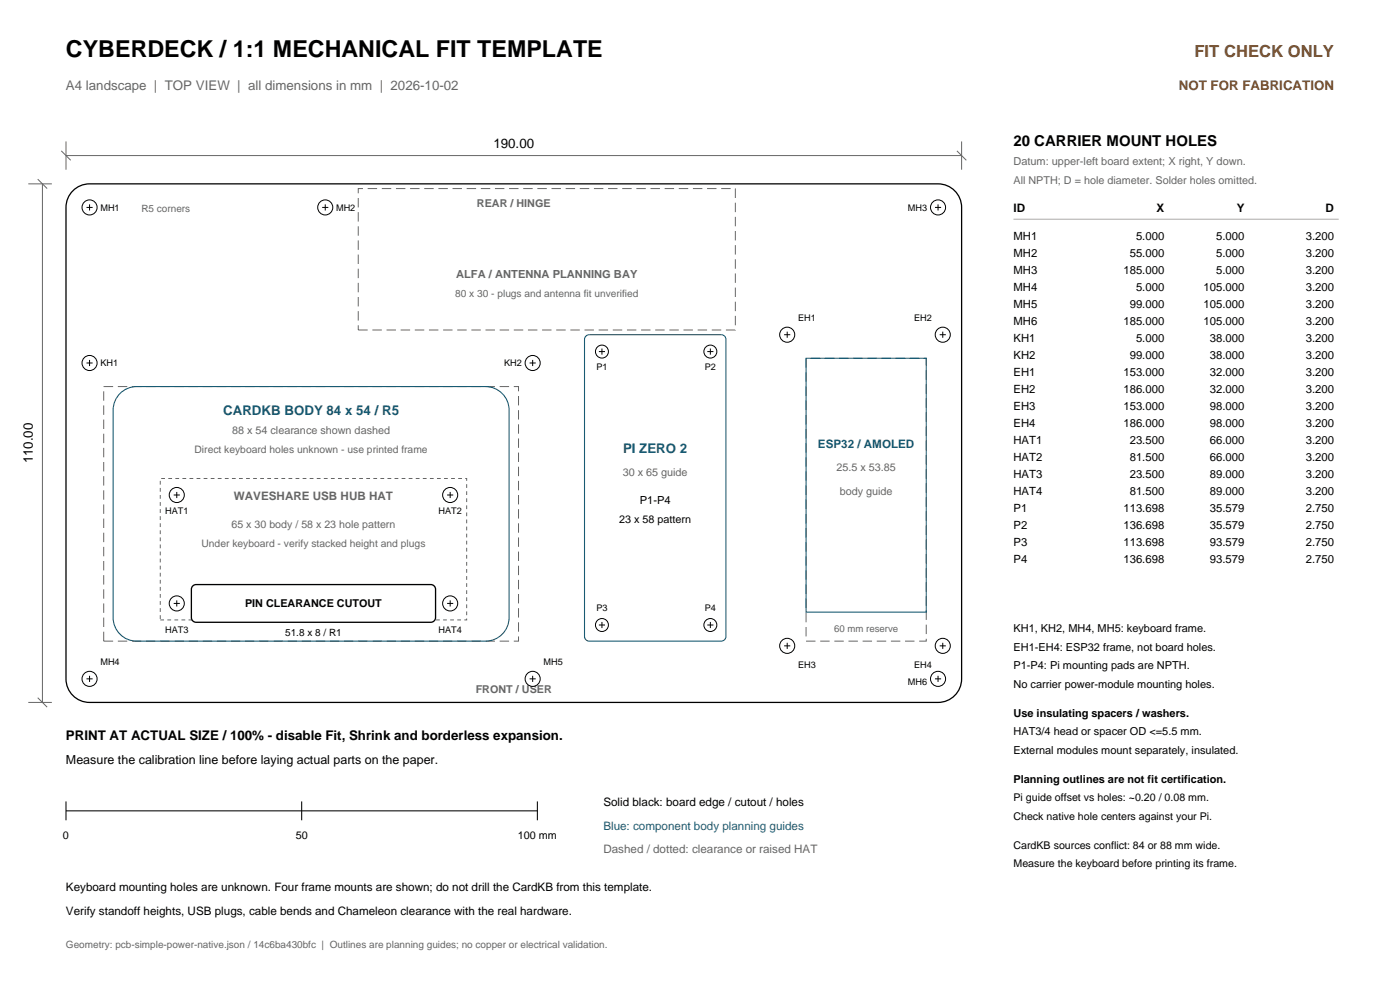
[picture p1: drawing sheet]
<svg xmlns="http://www.w3.org/2000/svg" width="297mm" height="210mm" viewBox="0 0 297 210" stroke-linecap="round" stroke-linejoin="round" font-family="sans-serif">
<defs><g id="words">
<text font-size="4.9" x="14" y="12">CYBERDECK / 1:1 MECHANICAL FIT TEMPLATE</text>
<text font-size="3.5" fill="#8c4a12" x="253.4" y="12">FIT CHECK ONLY</text>
<text font-size="3.2" x="215" y="31">20 CARRIER MOUNT HOLES</text>
<text font-size="2.8" fill="#666" x="14" y="19">A4 landscape | TOP VIEW | all dimensions in mm | 2026-10-02</text>
<text font-size="2.8" fill="#8c4a12" x="250.1" y="19">NOT FOR FABRICATION</text>
<g font-size="2.8">
<text x="104.7" y="31.3">190.00</text>
<text x="7" y="98.3" transform="rotate(-90 7 98.3)">110.00</text>
<text x="14" y="157">PRINT AT ACTUAL SIZE / 100% - disable Fit, Shrink and borderless expansion.</text>
</g>
<g font-size="2.8" fill="#175b73">
<text x="47.3" y="88">CARDKB BODY 84 x 54 / R5</text>
<text x="132.2" y="96">PI ZERO 2</text>
</g>
<text font-size="2.6" x="14" y="162">Measure the calibration line before laying actual parts on the paper.</text>
<g font-size="2.5">
<text x="215" y="45">ID</text>
<text x="245.4" y="45">X</text>
<text x="262.4" y="45">Y</text>
<text x="281.2" y="45">D</text>
<text x="128" y="171">Solid black: board edge / cutout / holes</text>
<text x="14" y="189">Keyboard mounting holes are unknown. Four frame mounts are shown; do not drill the CardKB from this template.</text>
<text x="14" y="194">Verify standoff heights, USB plugs, cable bends and Chameleon clearance with the real hardware.</text>
</g>
<g font-size="2.5" fill="#175b73">
<text x="173.5" y="95">ESP32 / AMOLED</text>
<text x="128" y="176">Blue: component body planning guides</text>
</g>
<g font-size="2.5" fill="#666">
<text x="49.6" y="106">WAVESHARE USB HUB HAT</text>
<text x="128" y="181">Dashed / dotted: clearance or raised HAT</text>
</g>
<g font-size="2.4">
<text x="215" y="51">MH1</text>
<text x="241" y="51">5.000</text>
<text x="258" y="51">5.000</text>
<text x="277" y="51">3.200</text>
<text x="215" y="54.6">MH2</text>
<text x="215" y="58.2">MH3</text>
<text x="238.3" y="58.2">185.000</text>
<text x="239.7" y="54.6">55.000</text>
<text x="258" y="54.6">5.000</text>
<text x="258" y="58.2">5.000</text>
<text x="277" y="54.6">3.200</text>
<text x="277" y="58.2">3.200</text>
<text x="215" y="61.8">MH4</text>
<text x="215" y="65.4">MH5</text>
<text x="239.7" y="65.4">99.000</text>
<text x="241" y="61.8">5.000</text>
<text x="255.3" y="61.8">105.000</text>
<text x="255.3" y="65.4">105.000</text>
<text x="277" y="61.8">3.200</text>
<text x="277" y="65.4">3.200</text>
<text x="215" y="69">MH6</text>
<text x="238.3" y="69">185.000</text>
<text x="255.3" y="69">105.000</text>
<text x="277" y="69">3.200</text>
<text x="215" y="72.6">KH1</text>
<text x="215" y="76.2">KH2</text>
<text x="239.7" y="76.2">99.000</text>
<text x="241" y="72.6">5.000</text>
<text x="256.7" y="72.6">38.000</text>
<text x="256.7" y="76.2">38.000</text>
<text x="277" y="72.6">3.200</text>
<text x="277" y="76.2">3.200</text>
<text x="215" y="79.8">EH1</text>
<text x="215" y="83.4">EH2</text>
<text x="238.3" y="79.8">153.000</text>
<text x="238.3" y="83.4">186.000</text>
<text x="256.7" y="79.8">32.000</text>
<text x="256.7" y="83.4">32.000</text>
<text x="277" y="79.8">3.200</text>
<text x="277" y="83.4">3.200</text>
<text x="215" y="87">EH3</text>
<text x="238.3" y="87">153.000</text>
<text x="256.7" y="87">98.000</text>
<text x="277" y="87">3.200</text>
<text x="215" y="90.6">EH4</text>
<text x="215" y="94.2">HAT1</text>
<text x="238.3" y="90.6">186.000</text>
<text x="239.7" y="94.2">23.500</text>
<text x="256.7" y="90.6">98.000</text>
<text x="256.7" y="94.2">66.000</text>
<text x="277" y="90.6">3.200</text>
<text x="277" y="94.2">3.200</text>
<text x="215" y="97.8">HAT2</text>
<text x="215" y="101.4">HAT3</text>
<text x="239.7" y="97.8">81.500</text>
<text x="239.7" y="101.4">23.500</text>
<text x="256.7" y="97.8">66.000</text>
<text x="256.7" y="101.4">89.000</text>
<text x="277" y="97.8">3.200</text>
<text x="277" y="101.4">3.200</text>
<text x="135.7" y="107">P1-P4</text>
<text x="215" y="105">HAT4</text>
<text x="239.7" y="105">81.500</text>
<text x="256.7" y="105">89.000</text>
<text x="277" y="105">3.200</text>
<text x="215" y="108.6">P1</text>
<text x="215" y="112.2">P2</text>
<text x="238.3" y="108.6">113.698</text>
<text x="238.3" y="112.2">136.698</text>
<text x="256.7" y="108.6">35.579</text>
<text x="256.7" y="112.2">35.579</text>
<text x="277" y="108.6">2.750</text>
<text x="277" y="112.2">2.750</text>
<text x="215" y="115.8">P3</text>
<text x="215" y="119.4">P4</text>
<text x="238.3" y="115.8">113.698</text>
<text x="238.3" y="119.4">136.698</text>
<text x="256.7" y="115.8">93.579</text>
<text x="256.7" y="119.4">93.579</text>
<text x="277" y="115.8">2.750</text>
<text x="277" y="119.4">2.750</text>
</g>
<text font-size="2.4" fill="#666" x="96.8" y="59">ALFA / ANTENNA PLANNING BAY</text>
<g font-size="2.3" fill="#666">
<text x="215" y="35">Datum: upper-left board extent; X right, Y down.</text>
<text x="215" y="39">All NPTH; D = hole diameter. Solder holes omitted.</text>
<text x="101.2" y="44">REAR / HINGE</text>
<text x="49.2" y="92">88 x 54 clearance shown dashed</text>
<text x="132.1" y="101">30 x 65 guide</text>
<text x="177.4" y="100">25.5 x 53.85</text>
<text x="178.1" y="105">body guide</text>
<text x="49.1" y="112">65 x 30 body / 58 x 23 hole pattern</text>
<text x="100.9" y="147">FRONT / USER</text>
</g>
<g font-size="2.3">
<text x="131.4" y="111">23 x 58 pattern</text>
<text x="52" y="128.8">PIN CLEARANCE CUTOUT</text>
<text x="215" y="134">KH1, KH2, MH4, MH5: keyboard frame.</text>
<text x="215" y="138">EH1-EH4: ESP32 frame, not board holes.</text>
<text x="215" y="142">P1-P4: Pi mounting pads are NPTH.</text>
<text x="215" y="146">No carrier power-module mounting holes.</text>
<text x="215" y="152">Use insulating spacers / washers.</text>
<text x="215" y="156">HAT3/4 head or spacer OD &lt;=5.5 mm.</text>
<text x="215" y="160">External modules mount separately, insulated.</text>
<text x="215" y="166">Planning outlines are not fit certification.</text>
<text x="215" y="170">Pi guide offset vs holes: ~0.20 / 0.08 mm.</text>
<text x="13.4" y="178">0</text>
<text x="62.7" y="178">50</text>
<text x="109.9" y="178">100 mm</text>
<text x="215" y="174">Check native hole centers against your Pi.</text>
<text x="215" y="180">CardKB sources conflict: 84 or 88 mm wide.</text>
<text x="215" y="184">Measure the keyboard before printing its frame.</text>
</g>
<g font-size="2.2" fill="#666">
<text x="96.6" y="63">80 x 30 - plugs and antenna fit unverified</text>
<text x="41.3" y="96">Direct keyboard holes unknown - use printed frame</text>
<text x="42.7" y="116">Under keyboard - verify stacked height and plugs</text>
</g>
<g font-size="2.1" fill="#666">
<text x="30" y="45">R5 corners</text>
<text x="14" y="201">Geometry: pcb-simple-power-native.json / 14c6ba430bfc | Outlines are planning guides; no copper or electrical validation.</text>
</g>
<text font-size="2.1" x="60.5" y="135">51.8 x 8 / R1</text>
<text font-size="2" fill="#666" x="176.9" y="134">60 mm reserve</text>
<g font-size="1.9">
<text x="21.3" y="44.7">MH1</text>
<text x="71.3" y="44.7">MH2</text>
<text x="192.6" y="44.7">MH3</text>
<text x="169.3" y="68">EH1</text>
<text x="193.9" y="68">EH2</text>
<text x="21.3" y="77.7">KH1</text>
<text x="106.9" y="77.7">KH2</text>
<text x="126.5" y="78.6">P1</text>
<text x="149.5" y="78.6">P2</text>
<text x="35" y="109">HAT1</text>
<text x="93" y="109">HAT2</text>
<text x="126.5" y="129.6">P3</text>
<text x="149.5" y="129.6">P4</text>
<text x="35" y="134.2">HAT3</text>
<text x="93" y="134.2">HAT4</text>
<text x="21.3" y="141">MH4</text>
<text x="115.3" y="141">MH5</text>
<text x="169.3" y="141.8">EH3</text>
<text x="193.9" y="141.8">EH4</text>
<text x="192.6" y="145.2">MH6</text>
</g>
</g></defs>
<path d="M15.2 40.8a5 5 0 0 1 3.8-1.8h180a5 5 0 0 1 5 5v100a5 5 0 0 1-5 5h-180a5 5 0 0 1-5-5v-100a5 5 0 0 1 1.2-3.2z" fill="none" stroke="#000" stroke-width=".27"/>
<path d="M6 39h5M8 38l2 2M9 39v110M13 32l2 2M14 30v6M14 33h190M203 32l2 2M204 30v6M6 149h5M8 148l2 2" fill="none" stroke="#666" stroke-width=".21"/>
<path d="M22 82h88v54h-88z" fill="none" stroke="#666" stroke-width=".21" stroke-dasharray="2 1" stroke-linecap="butt"/>
<path d="M25.2 83.8a5 5 0 0 1 3.8-1.8h74a5 5 0 0 1 5 5v44a5 5 0 0 1-5 5h-74a5 5 0 0 1-5-5v-44a5 5 0 0 1 1.2-3.2z" fill="none" stroke="#175b73" stroke-width=".23"/>
<path d="M34 101.5h65v30h-65z" fill="none" stroke="#666" stroke-width=".21" stroke-dasharray=".8 .7" stroke-linecap="butt"/>
<path d="M40.9 124.3l.7-.3h49.8a1 1 0 0 1 1 1v6a1 1 0 0 1-1 1h-49.8a1 1 0 0 1-1-1v-6z" fill-rule="evenodd" fill="#fff" stroke="#000" stroke-width=".28"/>
<path d="M124.3 71.3l.7-.3h28a1 1 0 0 1 1 1v63a1 1 0 0 1-1 1h-28a1 1 0 0 1-1-1v-63zM171 76h25.5v53.8h-25.5z" fill="none" stroke="#175b73" stroke-width=".23"/>
<path d="M76 40h80v30h-80zM171 76h25.5v60h-25.5z" fill="none" stroke="#666" stroke-width=".21" stroke-dasharray="2 1" stroke-linecap="butt"/>
<circle cx="19" cy="44" r="1.6" fill="#fff" stroke="#000" stroke-width=".21"/>
<path d="M18.3 44h1.3M19 43.3v1.3" fill="none" stroke="#000" stroke-width=".21"/>
<circle cx="69" cy="44" r="1.6" fill="#fff" stroke="#000" stroke-width=".21"/>
<path d="M68.3 44h1.3M69 43.3v1.3" fill="none" stroke="#000" stroke-width=".21"/>
<circle cx="199" cy="44" r="1.6" fill="#fff" stroke="#000" stroke-width=".21"/>
<path d="M198.3 44h1.3M199 43.3v1.3" fill="none" stroke="#000" stroke-width=".21"/>
<circle cx="19" cy="144" r="1.6" fill="#fff" stroke="#000" stroke-width=".21"/>
<path d="M18.3 144h1.3M19 143.4v1.3" fill="none" stroke="#000" stroke-width=".21"/>
<circle cx="113" cy="144" r="1.6" fill="#fff" stroke="#000" stroke-width=".21"/>
<path d="M112.4 144h1.3M113 143.4v1.3" fill="none" stroke="#000" stroke-width=".21"/>
<circle cx="199" cy="144" r="1.6" fill="#fff" stroke="#000" stroke-width=".21"/>
<path d="M198.3 144h1.3M199 143.4v1.3" fill="none" stroke="#000" stroke-width=".21"/>
<circle cx="19" cy="77" r="1.6" fill="#fff" stroke="#000" stroke-width=".21"/>
<path d="M18.3 77h1.3M19 76.3v1.3" fill="none" stroke="#000" stroke-width=".21"/>
<circle cx="113" cy="77" r="1.6" fill="#fff" stroke="#000" stroke-width=".21"/>
<path d="M112.4 77h1.3M113 76.3v1.3" fill="none" stroke="#000" stroke-width=".21"/>
<circle cx="167" cy="71" r="1.6" fill="#fff" stroke="#000" stroke-width=".21"/>
<path d="M166.3 71h1.3M167 70.3v1.3" fill="none" stroke="#000" stroke-width=".21"/>
<circle cx="200" cy="71" r="1.6" fill="#fff" stroke="#000" stroke-width=".21"/>
<path d="M199.3 71h1.3M200 70.3v1.3" fill="none" stroke="#000" stroke-width=".21"/>
<circle cx="167" cy="137" r="1.6" fill="#fff" stroke="#000" stroke-width=".21"/>
<path d="M166.3 137h1.3M167 136.4v1.3" fill="none" stroke="#000" stroke-width=".21"/>
<circle cx="200" cy="137" r="1.6" fill="#fff" stroke="#000" stroke-width=".21"/>
<path d="M199.3 137h1.3M200 136.4v1.3" fill="none" stroke="#000" stroke-width=".21"/>
<circle cx="37.5" cy="105" r="1.6" fill="#fff" stroke="#000" stroke-width=".21"/>
<path d="M36.9 105h1.3M37.5 104.4v1.3" fill="none" stroke="#000" stroke-width=".21"/>
<circle cx="95.5" cy="105" r="1.6" fill="#fff" stroke="#000" stroke-width=".21"/>
<path d="M94.8 105h1.3M95.5 104.4v1.3" fill="none" stroke="#000" stroke-width=".21"/>
<circle cx="37.5" cy="128" r="1.6" fill="#fff" stroke="#000" stroke-width=".21"/>
<path d="M36.9 128h1.3M37.5 127.4v1.3" fill="none" stroke="#000" stroke-width=".21"/>
<circle cx="95.5" cy="128" r="1.6" fill="#fff" stroke="#000" stroke-width=".21"/>
<path d="M94.8 128h1.3M95.5 127.4v1.3" fill="none" stroke="#000" stroke-width=".21"/>
<circle cx="127.7" cy="74.6" r="1.38" fill="#fff" stroke="#000" stroke-width=".21"/>
<path d="M127 74.6h1.3M127.7 73.9v1.3" fill="none" stroke="#000" stroke-width=".21"/>
<circle cx="150.7" cy="74.6" r="1.38" fill="#fff" stroke="#000" stroke-width=".21"/>
<path d="M150 74.6h1.3M150.7 73.9v1.3" fill="none" stroke="#000" stroke-width=".21"/>
<circle cx="127.7" cy="132.6" r="1.38" fill="#fff" stroke="#000" stroke-width=".21"/>
<path d="M127 132.6h1.3M127.7 131.9v1.3" fill="none" stroke="#000" stroke-width=".21"/>
<circle cx="150.7" cy="132.6" r="1.38" fill="#fff" stroke="#000" stroke-width=".21"/>
<path d="M150 132.6h1.3M150.7 131.9v1.3" fill="none" stroke="#000" stroke-width=".21"/>
<path d="M215 46.5h69" fill="none" stroke="#aaa" stroke-width=".21"/>
<path d="M14 172h100M14 170v4M64 170v4M114 170v4" fill="none" stroke="#000" stroke-width=".22"/>
<use href="#words"/>
</svg>
